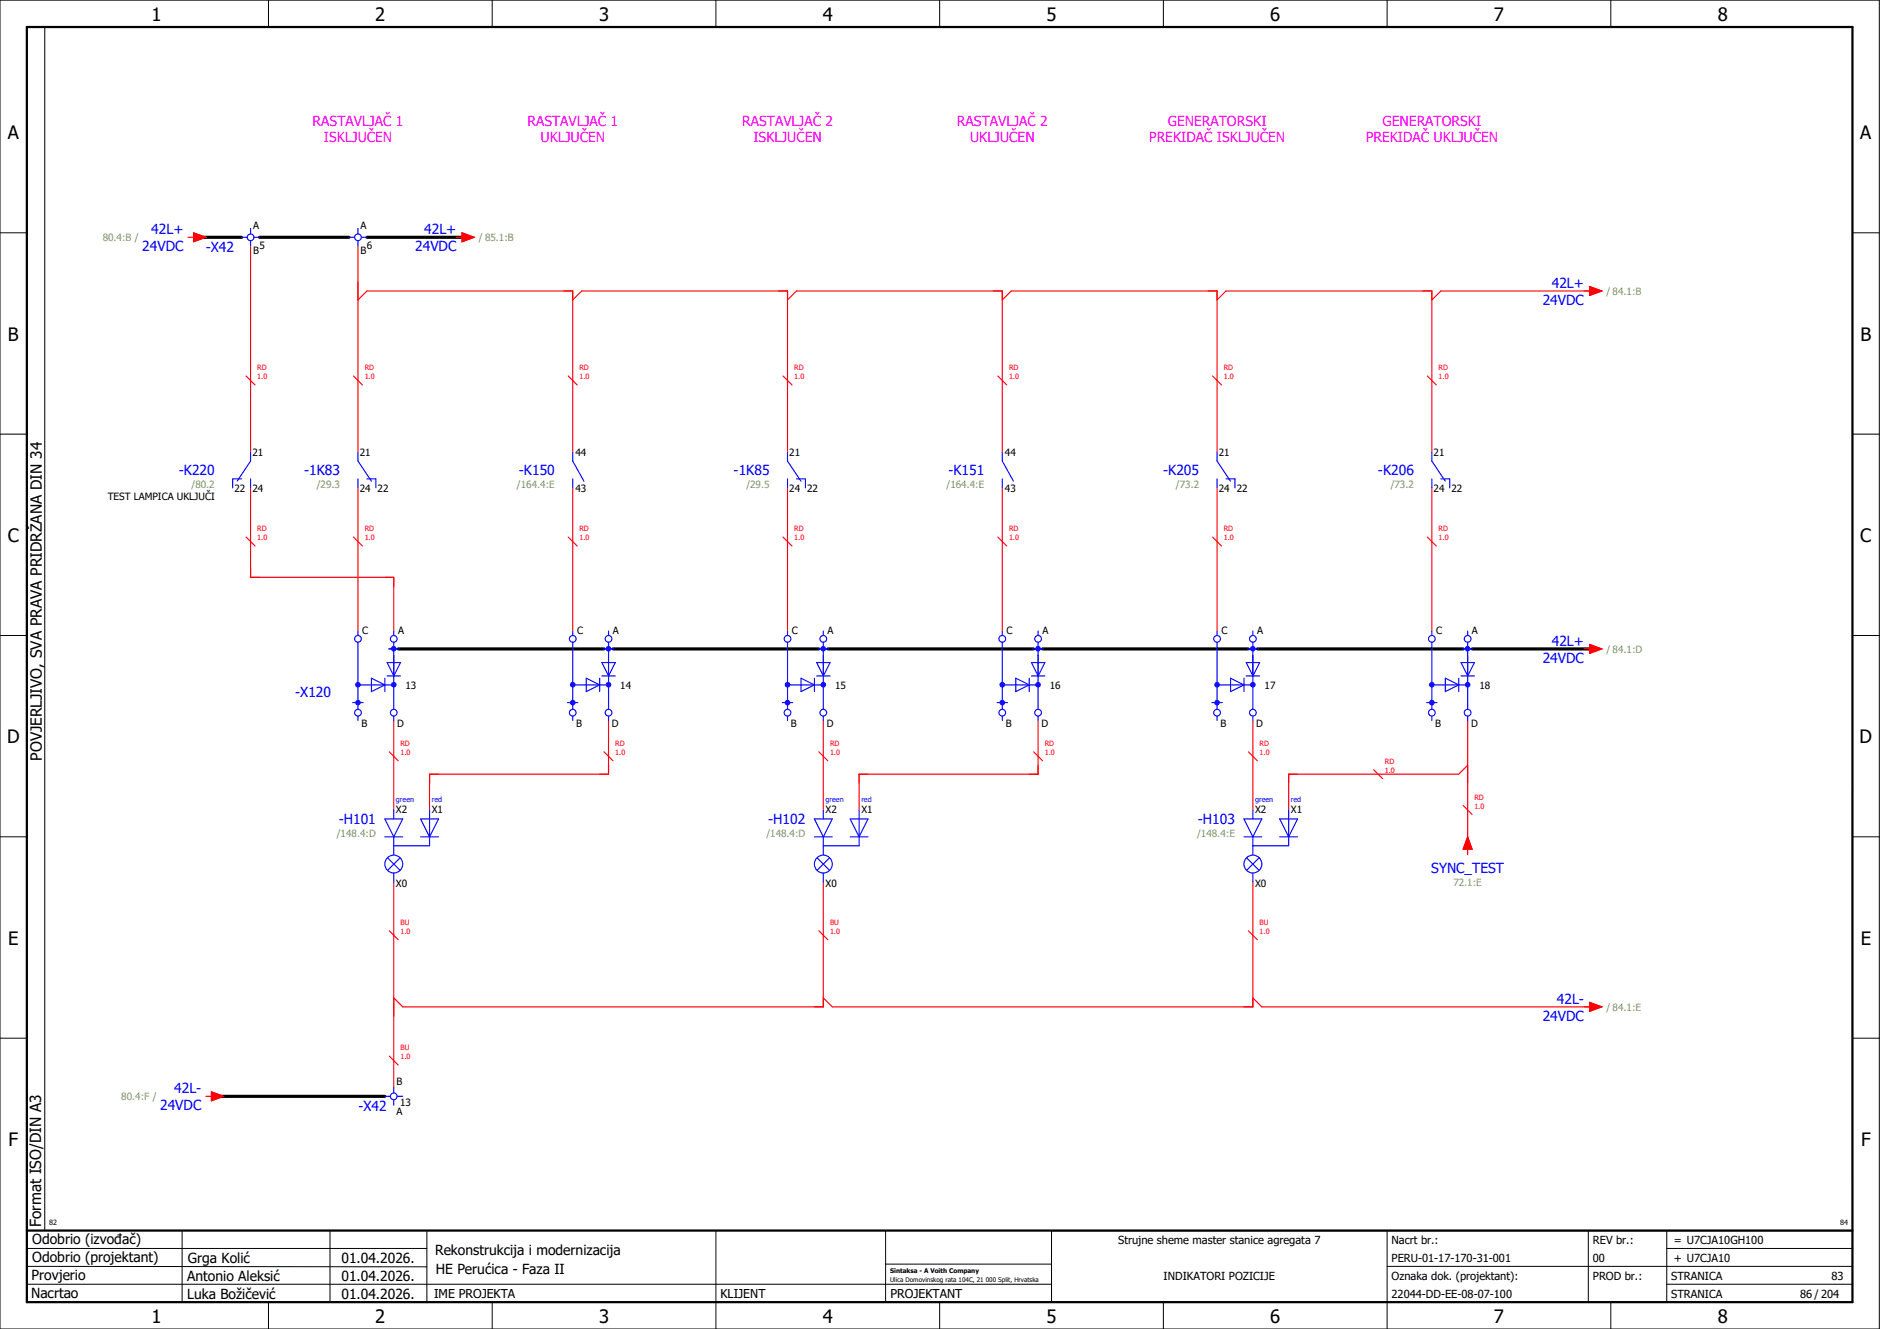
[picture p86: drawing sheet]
<svg xmlns="http://www.w3.org/2000/svg" width="420mm" height="297mm" viewBox="0 0 420 297" stroke-linecap="round" stroke-linejoin="round" font-family="sans-serif">
<defs><g id="words">
<g font-size="4.1">
<text x="33.9" y="4.7">1</text>
<text x="83.9" y="4.7">2</text>
<text x="133.9" y="4.7">3</text>
<text x="183.9" y="4.7">4</text>
<text x="233.9" y="4.7">5</text>
<text x="283.9" y="4.7">6</text>
<text x="333.9" y="4.7">7</text>
<text x="383.9" y="4.7">8</text>
<text x="1.8" y="31.2">A</text>
<text x="415.8" y="31.2">A</text>
<text x="1.8" y="76.2">B</text>
<text x="415.8" y="76.2">B</text>
<text x="1.8" y="121.2">C</text>
<text x="415.8" y="121.2">C</text>
<text x="1.6" y="166.2">D</text>
<text x="415.6" y="166.2">D</text>
<text x="1.8" y="211.2">E</text>
<text x="415.8" y="211.2">E</text>
<text x="1.9" y="256.2">F</text>
<text x="415.9" y="256.2">F</text>
<text x="33.9" y="295.7">1</text>
<text x="83.9" y="295.7">2</text>
<text x="133.9" y="295.7">3</text>
<text x="183.9" y="295.7">4</text>
<text x="233.9" y="295.7">5</text>
<text x="283.9" y="295.7">6</text>
<text x="333.9" y="295.7">7</text>
<text x="383.9" y="295.7">8</text>
</g>
<g font-size="3.4">
<text x="9.4" y="170" transform="rotate(-90 9.4 170)">POVJERLJIVO, SVA PRAVA PRIDRŽANA DIN 34</text>
<text x="9.2" y="274.3" transform="rotate(-90 9.2 274.3)">Format ISO/DIN A3</text>
</g>
<g font-size="3.1" fill="#f0f">
<text x="69.9" y="28.1">RASTAVLJAČ 1</text>
<text x="117.9" y="28.1">RASTAVLJAČ 1</text>
<text x="165.9" y="28.1">RASTAVLJAČ 2</text>
<text x="213.9" y="28.1">RASTAVLJAČ 2</text>
<text x="261" y="28.1">GENERATORSKI</text>
<text x="309" y="28.1">GENERATORSKI</text>
<text x="72.4" y="31.8">ISKLJUČEN</text>
<text x="120.8" y="31.8">UKLJUČEN</text>
<text x="168.4" y="31.8">ISKLJUČEN</text>
<text x="216.8" y="31.8">UKLJUČEN</text>
<text x="256.8" y="31.8">PREKIDAČ ISKLJUČEN</text>
<text x="305.2" y="31.8">PREKIDAČ UKLJUČEN</text>
</g>
<g font-size="3.1" fill="#00f">
<text x="33.8" y="52.4">42L+</text>
<text x="94.8" y="52.4">42L+</text>
<text x="31.8" y="56.1">24VDC</text>
<text x="46" y="56.3">-X42</text>
<text x="92.8" y="56.1">24VDC</text>
<text x="346.8" y="64.4">42L+</text>
<text x="344.8" y="68.1">24VDC</text>
<text x="40" y="106.3">-K220</text>
<text x="68" y="106.3">-1K83</text>
<text x="116" y="106.3">-K150</text>
<text x="164" y="106.3">-1K85</text>
<text x="212" y="106.3">-K151</text>
<text x="260" y="106.3">-K205</text>
<text x="308" y="106.3">-K206</text>
<text x="344.8" y="148.1">24VDC</text>
<text x="346.8" y="144.4">42L+</text>
<text x="66" y="155.8">-X120</text>
<text x="75.7" y="184.3">-H101</text>
<text x="171.7" y="184.3">-H102</text>
<text x="267.7" y="184.3">-H103</text>
<text x="319.9" y="195.1">SYNC_TEST</text>
<text x="347.9" y="224.4">42L-</text>
<text x="344.8" y="228.1">24VDC</text>
<text x="38.9" y="244.4">42L-</text>
<text x="35.8" y="248.1">24VDC</text>
<text x="80.1" y="248.3">-X42</text>
</g>
<g font-size="3.1">
<text x="7.2" y="278.1">Odobrio (izvođač)</text>
<text x="97.2" y="280.5">Rekonstrukcija i modernizacija</text>
<text x="7.1" y="286.1">Provjerio</text>
<text x="7.2" y="282.1">Odobrio (projektant)</text>
<text x="41.8" y="286.2">Antonio Aleksić</text>
<text x="42" y="282.3">Grga Kolić</text>
<text x="76.3" y="282.3">01.04.2026.</text>
<text x="76.3" y="286.3">01.04.2026.</text>
<text x="97.4" y="284.8">HE Perućica - Faza II</text>
<text x="6.9" y="290">Nacrtao</text>
<text x="41.8" y="290.3">Luka Božičević</text>
<text x="76.3" y="290.3">01.04.2026.</text>
</g>
<g font-size="2.7">
<text x="97" y="290.1">IME PROJEKTA</text>
<text x="161" y="290.1">KLIJENT</text>
<text x="199" y="290.1">PROJEKTANT</text>
</g>
<g font-size="2.5">
<text x="249.9" y="278">Strujne sheme master stanice agregata 7</text>
<text x="311" y="278">Nacrt br.:</text>
<text x="356" y="278">REV br.:</text>
<text x="374.1" y="278">= U7CJA10GH100</text>
<text x="260.1" y="286">INDIKATORI POZICIJE</text>
<text x="311" y="286">Oznaka dok. (projektant):</text>
<text x="311" y="282">PERU-01-17-170-31-001</text>
<text x="356" y="286">PROD br.:</text>
<text x="356" y="282">00</text>
<text x="373.5" y="286">STRANICA</text>
<text x="374.1" y="282.1">+ U7CJA10</text>
<text x="409.3" y="286">83</text>
<text x="311" y="290">22044-DD-EE-08-07-100</text>
<text x="373.5" y="290">STRANICA</text>
<text x="402.3" y="290">86 / 204</text>
</g>
<g font-size="2.2" fill="#7ca552">
<text x="23" y="53.9">80.4:B /</text>
<text x="107" y="53.9">/ 85.1:B</text>
<text x="359" y="65.9">/ 84.1:B</text>
<text x="42.8" y="109.2">/80.2</text>
<text x="70.8" y="109.2">/29.3</text>
<text x="115.5" y="109.2">/164.4:E</text>
<text x="166.8" y="109.2">/29.5</text>
<text x="211.5" y="109.2">/164.4:E</text>
<text x="262.8" y="109.2">/73.2</text>
<text x="310.8" y="109.2">/73.2</text>
<text x="359" y="145.9">/ 84.1:D</text>
<text x="75.3" y="187.2">/148.4:D</text>
<text x="171.3" y="187.2">/148.4:D</text>
<text x="267.5" y="187.2">/148.4:E</text>
<text x="324.8" y="198">72.1:E</text>
<text x="359" y="225.9">/ 84.1:E</text>
<text x="27.1" y="245.9">80.4:F /</text>
</g>
<g font-size="2.2">
<text x="56.6" y="51.2">A</text>
<text x="80.6" y="51.2">A</text>
<text x="56.6" y="56.7">B</text>
<text x="58" y="55.7">5</text>
<text x="80.6" y="56.7">B</text>
<text x="82" y="55.7">6</text>
<text x="56.4" y="102">21</text>
<text x="80.4" y="102">21</text>
<text x="128.6" y="102">44</text>
<text x="176.4" y="102">21</text>
<text x="224.6" y="102">44</text>
<text x="272.4" y="102">21</text>
<text x="320.4" y="102">21</text>
<text x="24.1" y="111.9">TEST LAMPICA UKLJUČI</text>
<text x="52.4" y="109.9">22</text>
<text x="56.4" y="109.9">24</text>
<text x="80.4" y="109.9">24</text>
<text x="84.4" y="109.9">22</text>
<text x="128.6" y="109.9">43</text>
<text x="176.4" y="109.9">24</text>
<text x="180.4" y="109.9">22</text>
<text x="224.6" y="109.9">43</text>
<text x="272.4" y="109.9">24</text>
<text x="276.4" y="109.9">22</text>
<text x="320.4" y="109.9">24</text>
<text x="324.4" y="109.9">22</text>
<text x="81" y="141.7">C</text>
<text x="89" y="141.7">A</text>
<text x="129" y="141.7">C</text>
<text x="137" y="141.7">A</text>
<text x="177" y="141.7">C</text>
<text x="185" y="141.7">A</text>
<text x="225" y="141.7">C</text>
<text x="233" y="141.7">A</text>
<text x="273" y="141.7">C</text>
<text x="281" y="141.7">A</text>
<text x="321" y="141.7">C</text>
<text x="329" y="141.7">A</text>
<text x="90.6" y="153.9">13</text>
<text x="138.6" y="153.9">14</text>
<text x="186.6" y="153.9">15</text>
<text x="234.6" y="153.9">16</text>
<text x="282.6" y="153.9">17</text>
<text x="330.6" y="153.9">18</text>
<text x="80.8" y="162.5">B</text>
<text x="88.8" y="162.5">D</text>
<text x="128.8" y="162.5">B</text>
<text x="136.8" y="162.5">D</text>
<text x="176.8" y="162.5">B</text>
<text x="184.8" y="162.5">D</text>
<text x="224.8" y="162.5">B</text>
<text x="232.8" y="162.5">D</text>
<text x="272.8" y="162.5">B</text>
<text x="280.8" y="162.5">D</text>
<text x="320.8" y="162.5">B</text>
<text x="328.8" y="162.5">D</text>
<text x="88.5" y="181.8">X2</text>
<text x="96.5" y="181.8">X1</text>
<text x="184.5" y="181.8">X2</text>
<text x="192.5" y="181.8">X1</text>
<text x="280.5" y="181.8">X2</text>
<text x="288.5" y="181.8">X1</text>
<text x="88.5" y="198.3">X0</text>
<text x="184.5" y="198.3">X0</text>
<text x="280.5" y="198.3">X0</text>
<text x="88.6" y="242.6">B</text>
<text x="88.6" y="249.3">A</text>
<text x="89.4" y="247.3">13</text>
</g>
<g font-size="1.6" fill="#f00">
<text x="57.5" y="82.8">RD</text>
<text x="81.5" y="82.8">RD</text>
<text x="129.5" y="82.8">RD</text>
<text x="177.5" y="82.8">RD</text>
<text x="225.5" y="82.8">RD</text>
<text x="273.5" y="82.8">RD</text>
<text x="321.5" y="82.8">RD</text>
<text x="57.5" y="84.7">1.0</text>
<text x="81.5" y="84.7">1.0</text>
<text x="129.5" y="84.7">1.0</text>
<text x="177.5" y="84.7">1.0</text>
<text x="225.5" y="84.7">1.0</text>
<text x="273.5" y="84.7">1.0</text>
<text x="321.5" y="84.7">1.0</text>
<text x="57.5" y="118.8">RD</text>
<text x="81.5" y="118.8">RD</text>
<text x="129.5" y="118.8">RD</text>
<text x="177.5" y="118.8">RD</text>
<text x="225.5" y="118.8">RD</text>
<text x="273.5" y="118.8">RD</text>
<text x="321.5" y="118.8">RD</text>
<text x="57.5" y="120.7">1.0</text>
<text x="81.5" y="120.7">1.0</text>
<text x="129.5" y="120.7">1.0</text>
<text x="177.5" y="120.7">1.0</text>
<text x="225.5" y="120.7">1.0</text>
<text x="273.5" y="120.7">1.0</text>
<text x="321.5" y="120.7">1.0</text>
<text x="89.5" y="166.8">RD</text>
<text x="137.5" y="166.8">RD</text>
<text x="185.5" y="166.8">RD</text>
<text x="233.5" y="166.8">RD</text>
<text x="281.5" y="166.8">RD</text>
<text x="89.5" y="168.7">1.0</text>
<text x="137.5" y="168.7">1.0</text>
<text x="185.5" y="168.7">1.0</text>
<text x="233.5" y="168.7">1.0</text>
<text x="281.5" y="168.7">1.0</text>
<text x="309.5" y="172.7">1.0</text>
<text x="309.5" y="170.8">RD</text>
<text x="329.5" y="178.8">RD</text>
<text x="329.5" y="180.7">1.0</text>
<text x="89.5" y="208.7">1.0</text>
<text x="89.5" y="206.8">BU</text>
<text x="185.5" y="208.7">1.0</text>
<text x="185.5" y="206.8">BU</text>
<text x="281.5" y="208.7">1.0</text>
<text x="281.5" y="206.8">BU</text>
<text x="89.5" y="236.7">1.0</text>
<text x="89.5" y="234.8">BU</text>
</g>
<g font-size="1.6" fill="#00f">
<text x="88.5" y="179.2">green</text>
<text x="96.5" y="179.2">red</text>
<text x="184.5" y="179.2">green</text>
<text x="192.5" y="179.2">red</text>
<text x="280.5" y="179.2">green</text>
<text x="288.5" y="179.2">red</text>
</g>
<g font-size="1.6">
<text x="11" y="273.7">82</text>
<text x="411.2" y="273.7">84</text>
</g>
<g font-size="1.4">
<text x="198.9" y="284.4">Sintaksa - A Voith Company</text>
<text x="198.9" y="286.4">Ulica Domovinskog rata 104C, 21 000 Split, Hrvatska</text>
</g>
</g></defs>
<g fill="none" stroke="#000" stroke-width=".22">
<path d="M0 0h420v297h-420zM10 6v269M60 0v6M110 0v6M160 0v6M210 0v6M260 0v6M310 0v6M360 0v6M0 52h6M414 52h6M0 97h6"/>
<path d="M414 97h6M0 142h6M414 142h6M414 176.3v87.4M0 187h6M414 187h6M0 232h6M414 232h6M6 279h89.4M40.7 275v16M73.7 274.9v16M95.4 275.1v16"/>
<path d="M160 275v22M197.9 275.1v16M310 275v22M355 275v16M372.5 279h41.5M372.5 275v16M414 275h-179v16M6 283l89.4 .1M6 287h229M60 291v6M110 291v6M197.9 282.5h37.1"/>
<path d="M210 291v6M260 291v6M310 283h104M360 291v6M372.5 287h41.5"/>
</g>
<path d="M6 6h408v285h-408zM6 275h408" fill="none" stroke="#000" stroke-width=".5"/>
<g fill="none" stroke="#f00" stroke-width=".25">
<path d="M56 55v46M80 55v46M80 67l2-2h46v36M128 67l2-2h46v36M176 67l2-2h46v36M224 67l2-2h46v36M272 67l2-2h46v36M356 65h-34l-2 2M55 84l2 2M79 84l2 2M127 84l2 2M175 84l2 2"/>
<path d="M223 84l2 2M271 84l2 2M319 84l2 2M56 109v20h32v12M80 109v32M128 109v32M176 109v32M224 109v32M272 109v32M320 109v32M55 120l2 2M79 120l2 2"/>
<path d="M127 120l2 2M175 120l2 2M223 120l2 2M271 120l2 2M319 120l2 2M87 168l2 2M88 161v20M135 168l2 2M136 161v12h-40v8M183 168l2 2M184 161v20M231 168l2 2"/>
<path d="M232 161v12h-40v8M279 168l2 2M280 161v20M328 171l-2 2h-38v8M328 161v29M88 197v46M184 197v28h-94l-2-2M280 197v28h-94l-2-2M327 180l2 2M87 208l2 2M183 208l2 2M279 208l2 2"/>
<path d="M87 236l2 2M280 223l2 2h74"/>
</g>
<path d="M44 53h10M58 53h20M82 53h22M89 145h46M137 145h46M185 145h46M233 145h46M281 145h46M329 145h27M48 245h38" fill="none" stroke="#000" stroke-width=".7"/>
<g fill="none" stroke="#00f" stroke-width=".25">
<path d="M54 53h1.2M56 51v1.3M56 53.8v1.2M56.7 53h1.3M78 53h1.3M80 51v1.3M80 53.8v1.2M80.8 53h1.2M54 107h-2v2M56 107v2M56 101v2l-3 4.5M80 101v2l3 4.5"/>
<path d="M80 107v2M82 107h2v2M176 101v2l3 4.5M176 107v2M178 107h2v2M272 101v2l3 4.5M272 107v2M274 107h2v2M86 183h4l-2 4zM86 187h4M86.6 191.7l2.8 2.8M88 181v2"/>
<path d="M88 187v4M88 195.2v2M89.4 191.7l-2.8 2.8M94 187h4M94 183h4l-2 4zM96 181v8h-8M182 187h4M182 183h4l-2 4zM182.6 191.7l2.8 2.8M184 181v2M184 187v4M184 195.2v2"/>
<path d="M185.4 191.7l-2.8 2.8M190 187h4M190 183h4l-2 4zM192 181v8h-8M278 187h4M278 183h4l-2 4zM278.6 191.7l2.8 2.8M280 181v2M280 187v4M280 195.2v2M281.4 191.7l-2.8 2.8M286 187h4"/>
<path d="M286 183h4l-2 4zM288 181v8h-8M86 245h1.3M88 243v1.3M88 245.8v1.2M88.8 245h1.2"/>
<circle cx="56" cy="53" r=".75"/>
<circle cx="80" cy="53" r=".75"/>
<circle cx="88" cy="193.1" r="2"/>
<circle cx="184" cy="193.1" r="2"/>
<circle cx="280" cy="193.1" r="2"/>
<circle cx="88" cy="245" r=".75"/>
</g>
<circle cx="80" cy="157" r=".62" fill="#00f"/>
<g fill="none" stroke="#00f" stroke-width=".25">
<path d="M86.5 151.1h3M88 146.5v12"/>
<circle cx="80" cy="159.3" r=".75"/>
</g>
<circle cx="88" cy="153" r=".63" fill="#00f"/>
<path d="M80 153.1h8M83 151.6l3 1.5-3 1.5zM86 151.6v3M86.5 148.1h3l-1.5 3z" fill="none" stroke="#00f" stroke-width=".25"/>
<circle cx="80" cy="153" r=".63" fill="#00f"/>
<path d="M80 143.5v15" fill="none" stroke="#00f" stroke-width=".25"/>
<circle cx="88" cy="145" r=".63" fill="#00f"/>
<g fill="none" stroke="#00f" stroke-width=".25">
<path d="M78.8 157h2.4M80 141v1M86.8 145h2.4M87 145h2M88 141v1M88 143.5v7M80 160v1M88 160v1"/>
<circle cx="80" cy="142.8" r=".75"/>
<circle cx="88" cy="159.3" r=".75"/>
<circle cx="88" cy="142.8" r=".75"/>
</g>
<circle cx="128" cy="157" r=".62" fill="#00f"/>
<g fill="none" stroke="#00f" stroke-width=".25">
<path d="M134.5 151.1h3M136 146.5v12"/>
<circle cx="128" cy="159.3" r=".75"/>
</g>
<circle cx="136" cy="153" r=".63" fill="#00f"/>
<path d="M128 153.1h8M131 151.6l3 1.5-3 1.5zM134 151.6v3M134.5 148.1h3l-1.5 3z" fill="none" stroke="#00f" stroke-width=".25"/>
<circle cx="128" cy="153" r=".63" fill="#00f"/>
<path d="M128 143.5v15" fill="none" stroke="#00f" stroke-width=".25"/>
<circle cx="136" cy="145" r=".63" fill="#00f"/>
<g fill="none" stroke="#00f" stroke-width=".25">
<path d="M126.8 157h2.4M128 141v1M134.8 145h2.4M135 145h2M136 141v1M136 143.5v7M128 160v1M136 160v1"/>
<circle cx="128" cy="142.8" r=".75"/>
<circle cx="136" cy="159.3" r=".75"/>
<circle cx="136" cy="142.8" r=".75"/>
</g>
<circle cx="176" cy="157" r=".62" fill="#00f"/>
<g fill="none" stroke="#00f" stroke-width=".25">
<path d="M182.5 151.1h3M184 146.5v12"/>
<circle cx="176" cy="159.3" r=".75"/>
</g>
<circle cx="184" cy="153" r=".63" fill="#00f"/>
<path d="M176 153.1h8M179 151.6l3 1.5-3 1.5zM182 151.6v3M182.5 148.1h3l-1.5 3z" fill="none" stroke="#00f" stroke-width=".25"/>
<circle cx="176" cy="153" r=".63" fill="#00f"/>
<path d="M176 143.5v15" fill="none" stroke="#00f" stroke-width=".25"/>
<circle cx="184" cy="145" r=".63" fill="#00f"/>
<g fill="none" stroke="#00f" stroke-width=".25">
<path d="M174.8 157h2.4M176 141v1M182.8 145h2.4M183 145h2M184 141v1M184 143.5v7M176 160v1M184 160v1"/>
<circle cx="176" cy="142.8" r=".75"/>
<circle cx="184" cy="159.3" r=".75"/>
<circle cx="184" cy="142.8" r=".75"/>
</g>
<circle cx="224" cy="157" r=".62" fill="#00f"/>
<g fill="none" stroke="#00f" stroke-width=".25">
<path d="M230.5 151.1h3M232 146.5v12"/>
<circle cx="224" cy="159.3" r=".75"/>
</g>
<circle cx="232" cy="153" r=".63" fill="#00f"/>
<path d="M224 153.1h8M227 151.6l3 1.5-3 1.5zM230 151.6v3M230.5 148.1h3l-1.5 3z" fill="none" stroke="#00f" stroke-width=".25"/>
<circle cx="224" cy="153" r=".63" fill="#00f"/>
<path d="M224 143.5v15" fill="none" stroke="#00f" stroke-width=".25"/>
<circle cx="232" cy="145" r=".63" fill="#00f"/>
<g fill="none" stroke="#00f" stroke-width=".25">
<path d="M222.8 157h2.4M224 141v1M230.8 145h2.4M231 145h2M232 141v1M232 143.5v7M224 160v1M232 160v1"/>
<circle cx="224" cy="142.8" r=".75"/>
<circle cx="232" cy="159.3" r=".75"/>
<circle cx="232" cy="142.8" r=".75"/>
</g>
<circle cx="272" cy="157" r=".62" fill="#00f"/>
<g fill="none" stroke="#00f" stroke-width=".25">
<path d="M278.5 151.1h3M280 146.5v12"/>
<circle cx="272" cy="159.3" r=".75"/>
</g>
<circle cx="280" cy="153" r=".63" fill="#00f"/>
<path d="M272 153.1h8M275 151.6l3 1.5-3 1.5zM278 151.6v3M278.5 148.1h3l-1.5 3z" fill="none" stroke="#00f" stroke-width=".25"/>
<circle cx="272" cy="153" r=".63" fill="#00f"/>
<path d="M272 143.5v15" fill="none" stroke="#00f" stroke-width=".25"/>
<circle cx="280" cy="145" r=".63" fill="#00f"/>
<g fill="none" stroke="#00f" stroke-width=".25">
<path d="M270.8 157h2.4M272 141v1M278.8 145h2.4M279 145h2M280 141v1M280 143.5v7M272 160v1M280 160v1"/>
<circle cx="272" cy="142.8" r=".75"/>
<circle cx="280" cy="159.3" r=".75"/>
<circle cx="280" cy="142.8" r=".75"/>
</g>
<circle cx="320" cy="157" r=".62" fill="#00f"/>
<g fill="none" stroke="#00f" stroke-width=".25">
<path d="M326.5 151.1h3M328 146.5v12"/>
<circle cx="320" cy="159.3" r=".75"/>
</g>
<circle cx="328" cy="153" r=".63" fill="#00f"/>
<path d="M320 153.1h8M323 151.6l3 1.5-3 1.5zM326 151.6v3M326.5 148.1h3l-1.5 3z" fill="none" stroke="#00f" stroke-width=".25"/>
<circle cx="320" cy="153" r=".63" fill="#00f"/>
<path d="M320 143.5v15" fill="none" stroke="#00f" stroke-width=".25"/>
<circle cx="328" cy="145" r=".63" fill="#00f"/>
<g fill="none" stroke="#00f" stroke-width=".25">
<path d="M128 101v2l2.5 4.5M128 107v2M224 101v2l2.5 4.5M224 107v2M320 101v2l3 4.5M320 107v2M322 107h2v2M318.8 157h2.4M320 141v1M326.8 145h2.4M327 145h2M328 141v1"/>
<path d="M328 143.5v7M320 160v1M328 160v1"/>
<circle cx="320" cy="142.8" r=".75"/>
<circle cx="328" cy="159.3" r=".75"/>
<circle cx="328" cy="142.8" r=".75"/>
</g>
<g fill="none" stroke="#f00" stroke-width=".25">
<path d="M42 53h1.2M43.2 52l2.8 1-2.8 1zM102 53h1.2M103.2 52l2.8 1-2.8 1zM354 65h1.3M355.3 64l2.7 1-2.7 1zM354 145h1.3M355.3 144l2.7 1-2.7 1zM307 172l2 2M328 187l1 2.8h-2zM328 189.8v1.2M354 225h1.3"/>
<path d="M355.3 224l2.7 1-2.7 1zM46 245h1.2M47.2 244l2.8 1-2.8 1z"/>
</g>
<g fill="#f00" stroke="#f00" stroke-width=".22">
<path d="M47.2 244l2.8 1-2.8 1z"/>
<path d="M43.2 52l2.8 1-2.8 1z"/>
<path d="M355.3 224l2.7 1-2.7 1z"/>
<path d="M355.3 64l2.7 1-2.7 1z"/>
<path d="M355.3 144l2.7 1-2.7 1z"/>
<path d="M103.2 52l2.8 1-2.8 1z"/>
<path d="M328 187l1 2.8h-2z"/>
</g>
<use href="#words"/>
</svg>
